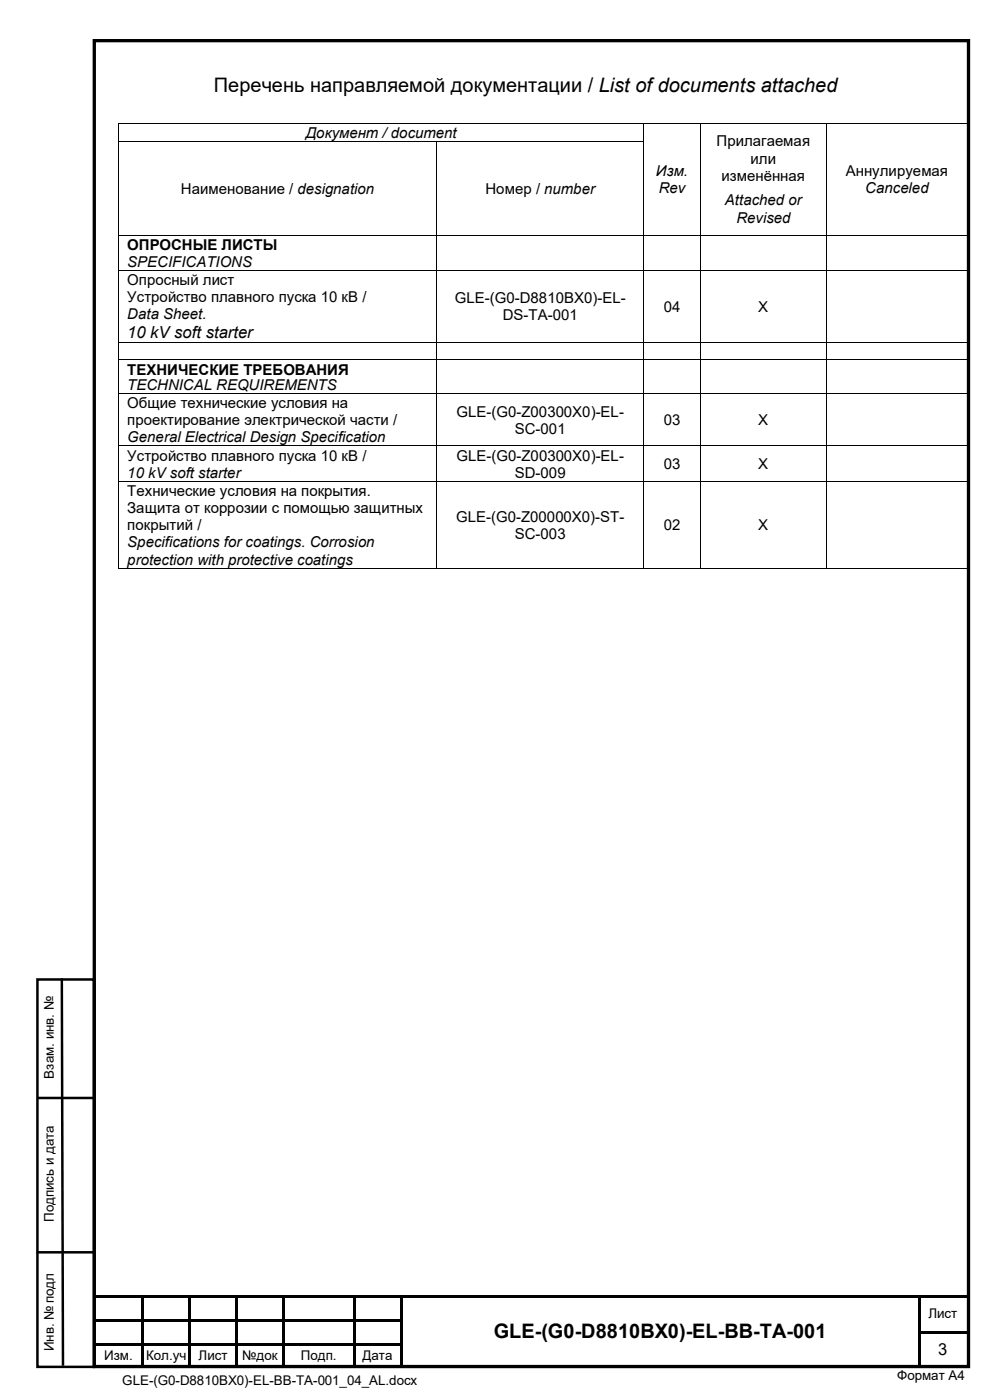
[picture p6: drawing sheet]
<svg xmlns="http://www.w3.org/2000/svg" width="210mm" height="297mm" viewBox="0 0 210 297" stroke-linecap="round" stroke-linejoin="round" font-family="sans-serif">
<defs><g id="words">
<g font-size="4.2">
<text x="45.4" y="19.6">Перечень направляемой документации / List ofdocuments attached</text>
<text x="104.7" y="283.9">GLE-(G0-D8810BX0)-EL-BB-TA-001</text>
</g>
<g font-size="3.5">
<text x="27" y="71.7">10 kV soft starter</text>
<text x="199.1" y="287.4">3</text>
</g>
<g font-size="3.2">
<text x="64.9" y="29.3">Документ /document</text>
<text x="152" y="31.1">Прилагаемая</text>
<text x="159.2" y="34.7">или</text>
<text x="38.4" y="41.1">Наименование / designation</text>
<text x="103" y="41.1">Номер / number</text>
<text x="139.1" y="37.4">Изм.</text>
<text x="139.7" y="41">Rev</text>
<text x="153.1" y="38.4">изменённая</text>
<text x="179.4" y="37.4">Аннулируемая</text>
<text x="183.6" y="41">Саnceled</text>
<text x="153.8" y="43.5">Attached or</text>
<text x="156.2" y="47.3">Revised</text>
<text x="27" y="53">ОПРОСНЫЕ ЛИСТЫ</text>
<text x="27" y="56.6">SPECIFICATIONS</text>
<text x="27" y="60.4">Опросный лист</text>
<text x="27" y="64.1">Устройство плавного пуска 10 кВ /</text>
<text x="96.5" y="64.3">GLE-(G0-D8810BX0)-EL-</text>
<text x="27" y="67.7">Data Sheet.</text>
<text x="106.7" y="67.9">DS-TA-001</text>
<text x="140.8" y="66.1">04</text>
<text x="160.9" y="66.1">X</text>
<text x="27" y="79.5">ТЕХНИЧЕСКИЕ ТРЕБОВАНИЯ</text>
<text x="27" y="82.8">TECHNICAL REQUIREMENTS</text>
<text x="27" y="86.6">Общие технические условия на</text>
<text x="96.9" y="88.4">GLE-(G0-Z00300X0)-EL-</text>
<text x="27" y="90.2">проектирование электрической части /</text>
<text x="27" y="93.9">General Electrical Design Specification</text>
<text x="109.2" y="92">SC-001</text>
<text x="140.8" y="90.2">03</text>
<text x="160.9" y="90.2">X</text>
<text x="27" y="97.7">Устройство плавного пуска 10 кВ /</text>
<text x="27" y="101.3">10 kV soft starter</text>
<text x="96.9" y="97.7">GLE-(G0-Z00300X0)-EL-</text>
<text x="109.2" y="101.3">SD-009</text>
<text x="140.8" y="99.5">03</text>
<text x="160.9" y="99.5">X</text>
<text x="27" y="105.2">Технические условия на покрытия.</text>
<text x="27" y="108.8">Защита от коррозии с помощью защитных</text>
<text x="27" y="112.5">покрытий /</text>
<text x="96.8" y="110.7">GLE-(G0-Z00000X0)-ST-</text>
<text x="140.8" y="112.5">02</text>
<text x="160.9" y="112.5">X</text>
<text x="27" y="116.1">Specifications for coatings. Corrosion</text>
<text x="27" y="119.8">protection with protective coatings</text>
<text x="109.2" y="114.3">SC-003</text>
</g>
<g font-size="2.8">
<text x="11.4" y="228.8" transform="rotate(-90 11.4 228.8)">Взам. инв. №</text>
<text x="11.4" y="259.2" transform="rotate(-90 11.4 259.2)">Подпись и дата</text>
<text x="196.9" y="279.7">Лист</text>
<text x="11.4" y="286.6" transform="rotate(-90 11.4 286.6)">Инв. № подл</text>
<text x="22.1" y="288.5">Изм.</text>
<text x="26" y="293.8">GLE-(G0-D8810BX0)-EL-BB-TA-001_04_AL.docx</text>
<text x="31" y="288.5">Кол.уч</text>
<text x="42.1" y="288.5">Лист</text>
<text x="51.4" y="288.5">№док</text>
<text x="63.8" y="288.5">Подп.</text>
<text x="76.9" y="288.5">Дата</text>
<text x="190.3" y="292.8">Формат А4</text>
</g>
</g></defs>
<path d="M20 8.6h185.5v281.3h-185.5z" fill="none" stroke="#000" stroke-width=".71" stroke-linecap="butt"/>
<g fill="#000">
<path d="M25 26.1h.2v.2h-.2zM25 29.9h.2v.2h-.2zM92.5 29.9h.2v.2h-.2zM136.5 26.1h.2v.2h-.2zM136.5 29.9h.2v.2h-.2zM148.5 26.1h.1v.2h-.1zM148.5 29.9h.1v.2h-.1zM175.3 26.1h.2v.2h-.2zM175.3 29.9h.2v.2h-.2zM205.1 26.1h.1v.2h-.1zM205.1 29.9h.1v.2h-.1zM25 49.8h.2v.2h-.2z"/>
<path d="M25 57.3h.2v.1h-.2zM92.5 49.8h.2v.2h-.2zM92.5 57.3h.2v.1h-.2zM136.5 49.8h.2v.2h-.2zM136.5 57.3h.2v.1h-.2zM148.5 49.8h.1v.2h-.1zM148.5 57.3h.1v.1h-.1zM175.3 49.8h.2v.2h-.2zM175.3 57.3h.2v.1h-.2zM205.1 49.8h.1v.2h-.1zM205.1 57.3h.1v.1h-.1zM25 72.5h.2v.1h-.2z"/>
<path d="M25 76.3h.2v.2h-.2zM92.5 72.5h.2v.1h-.2zM92.5 76.3h.2v.2h-.2zM136.5 72.5h.2v.1h-.2zM136.5 76.3h.2v.2h-.2zM148.5 72.5h.1v.1h-.1zM148.5 76.3h.1v.2h-.1zM175.3 72.5h.2v.1h-.2zM175.3 76.3h.2v.2h-.2zM205.1 72.5h.1v.1h-.1zM205.1 76.3h.1v.2h-.1zM25 83.4h.2v.2h-.2z"/>
<path d="M25 94.5h.2v.2h-.2zM92.5 83.4h.2v.2h-.2zM92.5 94.5h.2v.2h-.2zM136.5 83.4h.2v.2h-.2zM136.5 94.5h.2v.2h-.2zM148.5 83.4h.1v.2h-.1zM148.5 94.5h.1v.2h-.1zM175.3 83.4h.2v.2h-.2zM175.3 94.5h.2v.2h-.2zM205.1 83.4h.1v.2h-.1zM205.1 94.5h.1v.2h-.1zM25 102h.2v.2h-.2z"/>
<path d="M92.5 102h.2v.2h-.2zM136.5 102h.2v.2h-.2zM148.5 102h.1v.2h-.1zM175.3 102h.2v.2h-.2zM205.1 102h.1v.2h-.1zM25 120.5h.2v.1h-.2zM92.5 120.5h.2v.1h-.2zM136.5 120.5h.2v.1h-.2zM148.5 120.5h.1v.1h-.1zM175.3 120.5h.2v.1h-.2zM205.1 120.5h.1v.1h-.1zM20 274.9h10v.5h-10z"/>
<path d="M30 275.4h.5zM30 274.9h.5v.5h-.5zM30.5 274.9h9.5v.5h-9.5zM40 275.4h.5zM40 274.9h.5v.5h-.5zM40.5 274.9h9.4v.5h-9.4zM49.9 275.4h.5zM49.9 274.9h.5v.5h-.5zM50.4 274.9h9.5v.5h-9.5zM59.9 275.4h.5zM59.9 274.9h.5v.5h-.5zM60.4 274.9h14.4v.5h-14.4z"/>
<path d="M74.8 275.4h.6zM74.8 274.9h.6v.5h-.6zM75.4 274.9h9.4v.5h-9.4zM84.8 275.4h.5zM84.8 274.9h.5v.5h-.5zM85.3 274.9h109.5v.5h-109.5zM194.8 275.4h.5zM194.8 274.9h.5v.5h-.5zM195.3 274.9h9.7v.5h-9.7zM30 285.5h.5v4.5h-.5zM40 285.5h.5v4.5h-.5zM49.9 285.5h.5v4.5h-.5z"/>
<path d="M59.9 285.5h.5v4.5h-.5zM74.8 285.5h.6v4.5h-.6zM84.8 285.5h.5v4.5h-.5zM194.8 285.5h.5v4.5h-.5z"/>
</g>
<g fill="#000">
<path d="M30 275.4h.5v4.5h-.5z" fill-rule="evenodd"/>
<path d="M40 275.4h.5v4.5h-.5z" fill-rule="evenodd"/>
<path d="M49.9 275.4h.5v4.5h-.5z" fill-rule="evenodd"/>
<path d="M59.9 275.4h.5v4.5h-.5z" fill-rule="evenodd"/>
<path d="M74.8 275.4h.6v4.5h-.6z" fill-rule="evenodd"/>
<path d="M84.8 275.4h.5v4.5h-.5z" fill-rule="evenodd"/>
<path d="M194.8 275.4h.5v4.5h-.5z" fill-rule="evenodd"/>
<path d="M20 279.9h10v.5h-10z" fill-rule="evenodd"/>
<path d="M20 285h10v.5h-10z" fill-rule="evenodd"/>
<path d="M30 279.9h.5v.5h-.5z" fill-rule="evenodd"/>
<path d="M30 280.4h.5v2h-.5z" fill-rule="evenodd"/>
<path d="M30 282.4h.5v.5h-.5z" fill-rule="evenodd"/>
<path d="M30 282.9h.5v2.1h-.5z" fill-rule="evenodd"/>
<path d="M30 285h.5v.5h-.5z" fill-rule="evenodd"/>
<path d="M30.5 279.9h9.5v.5h-9.5z" fill-rule="evenodd"/>
<path d="M30.5 285h9.5v.5h-9.5z" fill-rule="evenodd"/>
<path d="M40 279.9h.5v.5h-.5z" fill-rule="evenodd"/>
<path d="M40 280.4h.5v2h-.5z" fill-rule="evenodd"/>
<path d="M40 282.4h.5v.5h-.5z" fill-rule="evenodd"/>
<path d="M40 282.9h.5v2.1h-.5z" fill-rule="evenodd"/>
<path d="M40 285h.5v.5h-.5z" fill-rule="evenodd"/>
<path d="M40.5 279.9h9.4v.5h-9.4z" fill-rule="evenodd"/>
<path d="M40.5 285h9.4v.5h-9.4z" fill-rule="evenodd"/>
<path d="M49.9 279.9h.5v.5h-.5z" fill-rule="evenodd"/>
<path d="M49.9 280.4h.5v2h-.5z" fill-rule="evenodd"/>
<path d="M49.9 282.4h.5v.5h-.5z" fill-rule="evenodd"/>
<path d="M49.9 282.9h.5v2.1h-.5z" fill-rule="evenodd"/>
<path d="M49.9 285h.5v.5h-.5z" fill-rule="evenodd"/>
<path d="M50.4 279.9h9.5v.5h-9.5z" fill-rule="evenodd"/>
<path d="M50.4 285h9.5v.5h-9.5z" fill-rule="evenodd"/>
<path d="M59.9 279.9h.5v.5h-.5z" fill-rule="evenodd"/>
<path d="M59.9 280.4h.5v2h-.5z" fill-rule="evenodd"/>
<path d="M59.9 282.4h.5v.5h-.5z" fill-rule="evenodd"/>
<path d="M59.9 282.9h.5v2.1h-.5z" fill-rule="evenodd"/>
<path d="M59.9 285h.5v.5h-.5z" fill-rule="evenodd"/>
<path d="M60.4 279.9h14.4v.5h-14.4z" fill-rule="evenodd"/>
<path d="M60.4 285h14.4v.5h-14.4z" fill-rule="evenodd"/>
<path d="M74.8 279.9h.6v.5h-.6z" fill-rule="evenodd"/>
<path d="M74.8 280.4h.6v2h-.6z" fill-rule="evenodd"/>
<path d="M74.8 282.4h.6v.5h-.6z" fill-rule="evenodd"/>
<path d="M74.8 282.9h.6v2.1h-.6z" fill-rule="evenodd"/>
<path d="M74.8 285h.6v.5h-.6z" fill-rule="evenodd"/>
<path d="M75.4 279.9h9.4v.5h-9.4z" fill-rule="evenodd"/>
<path d="M75.4 285h9.4v.5h-9.4z" fill-rule="evenodd"/>
<path d="M84.8 279.9h.5v.5h-.5z" fill-rule="evenodd"/>
<path d="M84.8 280.4h.5v2h-.5z" fill-rule="evenodd"/>
<path d="M84.8 282.4h.5v.5h-.5z" fill-rule="evenodd"/>
<path d="M84.8 282.9h.5v2.1h-.5z" fill-rule="evenodd"/>
<path d="M84.8 285h.5v.5h-.5z" fill-rule="evenodd"/>
<path d="M194.8 279.9h.5v.5h-.5z" fill-rule="evenodd"/>
<path d="M194.8 280.4h.5v2h-.5z" fill-rule="evenodd"/>
<path d="M194.8 282.4h.5v.5h-.5z" fill-rule="evenodd"/>
<path d="M194.8 282.9h.5v2.1h-.5z" fill-rule="evenodd"/>
<path d="M194.8 285h.5v.5h-.5z" fill-rule="evenodd"/>
<path d="M195.3 282.4h9.7v.5h-9.7z" fill-rule="evenodd"/>
</g>
<path d="M7.9 207.8h12v82.2h-12zM13.1 207.6l.3 82.1M7.9 232.9h12M7.8 265.7h12" fill="none" stroke="#000" stroke-width=".53"/>
<g fill="none" stroke="#000" stroke-width=".21">
<path d="M25.1 26.3v3.6M25.1 30.1v19.7M25.2 26.2h111.3M25.2 30h67.3M92.6 30.1v19.7M92.7 30h43.8M136.6 26.3v3.6M136.6 30.1v19.7M136.7 26.2h11.8M148.5 26.3v3.6M148.5 30.1v19.7M148.6 26.2h26.7"/>
<path d="M175.4 26.3v3.6M175.4 30.1v19.7M175.5 26.2h29.6M205.1 26.3v3.6M205.1 30.1v19.7M25.1 50v7.3M25.1 57.4v15.1M25.2 49.9h67.3M25.2 57.4h67.3M92.6 50v7.3M92.6 57.4v15.1M92.7 49.9h43.8"/>
<path d="M92.7 57.4h43.8M136.6 50v7.3M136.6 57.4v15.1M136.7 49.9h11.8M136.7 57.4h11.8M148.5 50v7.3M148.5 57.4v15.1M148.6 49.9h26.7M148.6 57.4h26.7M175.4 50v7.3M175.4 57.4v15.1M175.5 49.9h29.6"/>
<path d="M175.5 57.4h29.6M205.1 50v7.3M205.1 57.4v15.1M25.1 72.6v3.7M25.1 76.5v6.9M25.2 72.6h67.3M25.2 76.4h67.3M92.6 72.6v3.7M92.6 76.5v6.9M92.7 72.6h43.8M92.7 76.4h43.8M136.6 72.6v3.7"/>
<path d="M136.6 76.5v6.9M136.7 72.6h11.8M136.7 76.4h11.8M148.5 72.6v3.7M148.5 76.5v6.9M148.6 72.6h26.7M148.6 76.4h26.7M175.4 72.6v3.7M175.4 76.5v6.9M175.5 72.6h29.6M175.5 76.4h29.6M205.1 72.6v3.7"/>
<path d="M205.1 76.5v6.9M25.1 83.6v10.9M25.1 94.7v7.3M25.2 83.5h67.3M25.2 94.6h67.3M92.6 83.6v10.9M92.6 94.7v7.3M92.7 83.5h43.8M92.7 94.6h43.8M136.6 83.6v10.9M136.6 94.7v7.3M136.7 83.5h11.8"/>
<path d="M136.7 94.6h11.8M148.5 83.6v10.9M148.5 94.7v7.3M148.6 83.5h26.7M148.6 94.6h26.7M175.4 83.6v10.9M175.4 94.7v7.3M175.5 83.5h29.6M175.5 94.6h29.6M205.1 83.6v10.9M205.1 94.7v7.3M25.1 102.2v18.3"/>
<path d="M25.2 102.1h67.3M92.6 102.2v18.3M92.7 102.1h43.8M136.6 102.2v18.3M136.7 102.1h11.8M148.5 102.2v18.3M148.6 102.1h26.7M175.4 102.2v18.3M175.5 102.1h29.6M205.1 102.2v18.3M25.2 120.6h67.3M92.7 120.6h43.8"/>
<path d="M136.7 120.6h11.8M148.6 120.6h26.7M175.5 120.6h29.6"/>
</g>
<use href="#words"/>
</svg>
